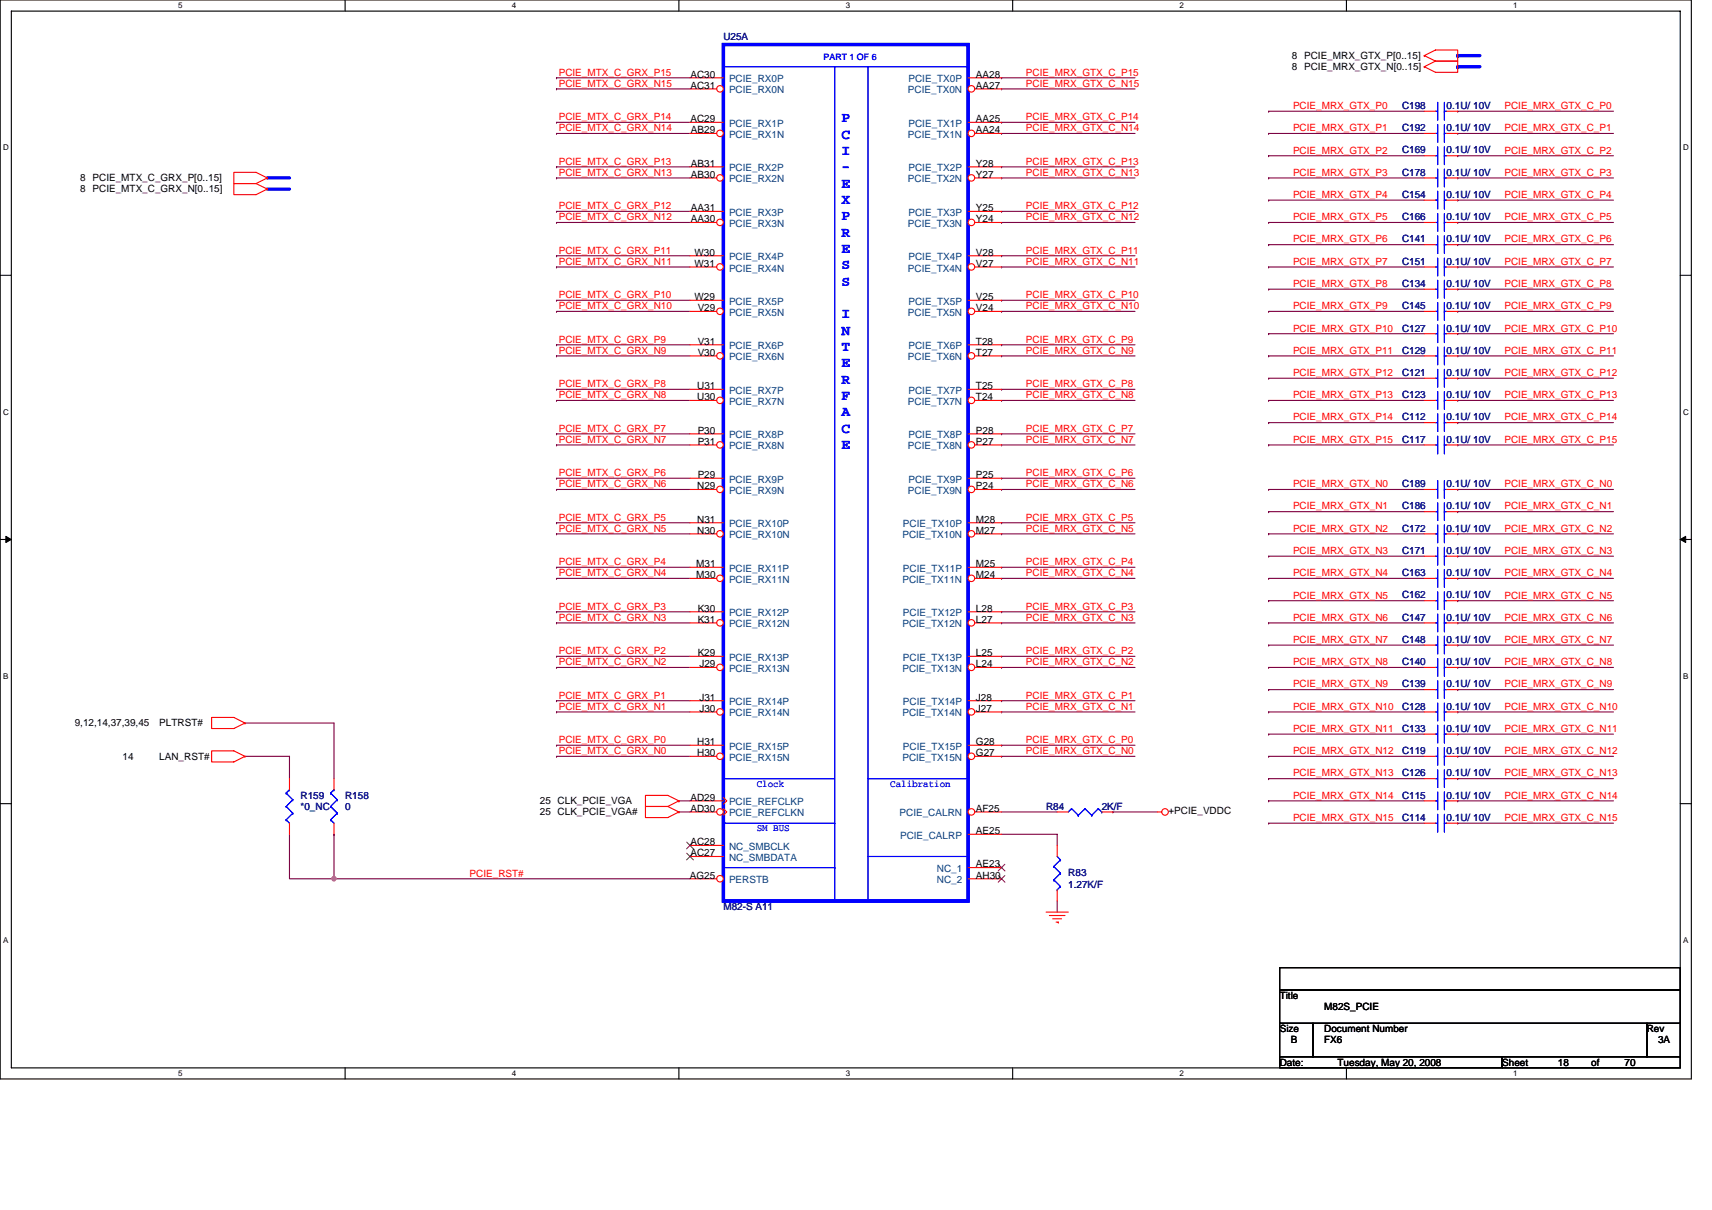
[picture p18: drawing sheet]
<svg xmlns="http://www.w3.org/2000/svg" width="297mm" height="210mm" viewBox="0 0 297 210" stroke-linecap="round" stroke-linejoin="round" font-family="sans-serif">
<defs><g id="words">
<g font-size="2.5" fill="#00f">
<text x="146" y="21.2">P</text>
<text x="146" y="24">C</text>
<text x="146" y="26.9">I</text>
<text x="146" y="29.7">-</text>
<text x="146" y="32.6">E</text>
<text x="146" y="35.4">X</text>
<text x="146" y="38.2">P</text>
<text x="146" y="41.1">R</text>
<text x="146" y="43.9">E</text>
<text x="146" y="46.7">S</text>
<text x="146" y="49.6">S</text>
<text x="146" y="55.2">I</text>
<text x="146" y="58.1">N</text>
<text x="146" y="60.9">T</text>
<text x="146" y="63.8">E</text>
<text x="146" y="66.6">R</text>
<text x="146" y="69.4">F</text>
<text x="146" y="72.3">A</text>
<text x="146" y="75.1">C</text>
<text x="146" y="77.9">E</text>
</g>
<g font-size="1.7" fill="#000080">
<text x="125.5" y="6.9">U25A</text>
<text x="243.3" y="18.9">C198</text>
<text x="243.3" y="22.8">C192</text>
<text x="251" y="18.9">0.1U/ 10V</text>
<text x="251" y="22.8">0.1U/ 10V</text>
<text x="243.3" y="26.6">C169</text>
<text x="251" y="26.6">0.1U/ 10V</text>
<text x="243.3" y="30.5">C178</text>
<text x="243.3" y="34.4">C154</text>
<text x="251" y="30.5">0.1U/ 10V</text>
<text x="251" y="34.4">0.1U/ 10V</text>
<text x="243.3" y="38.2">C166</text>
<text x="251" y="38.2">0.1U/ 10V</text>
<text x="243.3" y="42.1">C141</text>
<text x="243.3" y="45.9">C151</text>
<text x="251" y="42.1">0.1U/ 10V</text>
<text x="251" y="45.9">0.1U/ 10V</text>
<text x="243.3" y="49.8">C134</text>
<text x="243.3" y="53.7">C145</text>
<text x="251" y="49.8">0.1U/ 10V</text>
<text x="251" y="53.7">0.1U/ 10V</text>
<text x="243.3" y="57.5">C127</text>
<text x="251" y="57.5">0.1U/ 10V</text>
<text x="243.3" y="61.4">C129</text>
<text x="243.3" y="65.2">C121</text>
<text x="251" y="61.4">0.1U/ 10V</text>
<text x="251" y="65.2">0.1U/ 10V</text>
<text x="243.3" y="69.1">C123</text>
<text x="251" y="69.1">0.1U/ 10V</text>
<text x="243.3" y="73">C112</text>
<text x="243.3" y="76.8">C117</text>
<text x="251" y="73">0.1U/ 10V</text>
<text x="251" y="76.8">0.1U/ 10V</text>
<text x="243.3" y="84.5">C189</text>
<text x="243.3" y="88.4">C186</text>
<text x="251" y="84.5">0.1U/ 10V</text>
<text x="251" y="88.4">0.1U/ 10V</text>
<text x="243.3" y="92.3">C172</text>
<text x="251" y="92.3">0.1U/ 10V</text>
<text x="243.3" y="96.1">C171</text>
<text x="243.3" y="100">C163</text>
<text x="251" y="96.1">0.1U/ 10V</text>
<text x="251" y="100">0.1U/ 10V</text>
<text x="243.3" y="103.8">C162</text>
<text x="243.3" y="107.7">C147</text>
<text x="251" y="103.8">0.1U/ 10V</text>
<text x="251" y="107.7">0.1U/ 10V</text>
<text x="243.3" y="111.6">C148</text>
<text x="251" y="111.6">0.1U/ 10V</text>
<text x="243.3" y="115.4">C140</text>
<text x="243.3" y="119.3">C139</text>
<text x="251" y="115.4">0.1U/ 10V</text>
<text x="251" y="119.3">0.1U/ 10V</text>
<text x="243.3" y="123.1">C128</text>
<text x="251" y="123.1">0.1U/ 10V</text>
<text x="243.3" y="127">C133</text>
<text x="243.3" y="130.9">C119</text>
<text x="251" y="127">0.1U/ 10V</text>
<text x="251" y="130.9">0.1U/ 10V</text>
<text x="243.3" y="134.7">C126</text>
<text x="251" y="134.7">0.1U/ 10V</text>
<text x="52.2" y="138.6">R159</text>
<text x="52.2" y="140.5">*0_NC</text>
<text x="59.9" y="138.6">R158</text>
<text x="59.9" y="140.5">0</text>
<text x="181.5" y="140.5">R84</text>
<text x="191.2" y="140.5">2K/F</text>
<text x="243.3" y="138.6">C115</text>
<text x="243.3" y="142.5">C114</text>
<text x="251" y="138.6">0.1U/ 10V</text>
<text x="251" y="142.5">0.1U/ 10V</text>
<text x="185.4" y="152.1">R83</text>
<text x="185.4" y="154.1">1.27K/F</text>
<text x="125.5" y="157.9">M82-S A11</text>
</g>
<g font-size="1.7">
<text x="224.2" y="10.2">8 PCIE_MRX_GTX_P[0..15]</text>
<text x="119.8" y="13.5">AC30</text>
<text x="119.8" y="15.4">AC31</text>
<text x="169.3" y="13.5">AA28</text>
<text x="169.3" y="15.4">AA27</text>
<text x="224.2" y="12.1">8 PCIE_MRX_GTX_N[0..15]</text>
<text x="119.8" y="21.2">AC29</text>
<text x="119.9" y="23.1">AB29</text>
<text x="169.3" y="21.2">AA25</text>
<text x="169.3" y="23.1">AA24</text>
<text x="119.9" y="28.9">AB31</text>
<text x="169.3" y="28.9">Y28</text>
<text x="13.9" y="31.5">8 PCIE_MTX_C_GRX_P[0..15]</text>
<text x="13.9" y="33.4">8 PCIE_MTX_C_GRX_N[0..15]</text>
<text x="119.9" y="30.9">AB30</text>
<text x="169.3" y="30.9">Y27</text>
<text x="119.9" y="36.7">AA31</text>
<text x="119.9" y="38.6">AA30</text>
<text x="169.3" y="36.7">Y25</text>
<text x="169.3" y="38.6">Y24</text>
<text x="120.5" y="44.4">W30</text>
<text x="120.5" y="46.3">W31</text>
<text x="169.3" y="44.4">V28</text>
<text x="169.3" y="46.3">V27</text>
<text x="120.5" y="52.1">W29</text>
<text x="169.3" y="52.1">V25</text>
<text x="121" y="54">V29</text>
<text x="121" y="59.8">V31</text>
<text x="169.3" y="59.8">T28</text>
<text x="169.3" y="54">V24</text>
<text x="121" y="61.7">V30</text>
<text x="169.3" y="61.7">T27</text>
<text x="121" y="67.5">U31</text>
<text x="121" y="69.5">U30</text>
<text x="169.3" y="67.5">T25</text>
<text x="169.3" y="69.5">T24</text>
<text x="121" y="75.3">P30</text>
<text x="121" y="77.2">P31</text>
<text x="169.3" y="75.3">P28</text>
<text x="169.3" y="77.2">P27</text>
<text x="121" y="83">P29</text>
<text x="169.3" y="83">P25</text>
<text x="121" y="84.9">N29</text>
<text x="169.3" y="84.9">P24</text>
<text x="121" y="90.7">N31</text>
<text x="121" y="92.6">N30</text>
<text x="169.3" y="90.7">M28</text>
<text x="169.3" y="92.6">M27</text>
<text x="120.8" y="98.4">M31</text>
<text x="120.8" y="100.4">M30</text>
<text x="169.3" y="98.4">M25</text>
<text x="169.3" y="100.4">M24</text>
<text x="121" y="106.2">K30</text>
<text x="169.3" y="106.2">L28</text>
<text x="121" y="108.1">K31</text>
<text x="121" y="113.9">K29</text>
<text x="169.3" y="113.9">L25</text>
<text x="169.3" y="108.1">L27</text>
<text x="121.3" y="115.8">J29</text>
<text x="169.3" y="115.8">L24</text>
<text x="121.3" y="121.6">J31</text>
<text x="121.3" y="123.5">J30</text>
<text x="169.3" y="121.6">J28</text>
<text x="169.3" y="123.5">J27</text>
<text x="13" y="126">9,12,14,37,39,45</text>
<text x="21.3" y="131.8">14</text>
<text x="27.6" y="131.8">LAN_RST#</text>
<text x="27.6" y="126">PLTRST#</text>
<text x="121" y="129.3">H31</text>
<text x="121" y="131.2">H30</text>
<text x="169.3" y="129.3">G28</text>
<text x="169.3" y="131.2">G27</text>
<text x="93.7" y="139.6">25 CLK_PCIE_VGA</text>
<text x="93.7" y="141.5">25 CLK_PCIE_VGA#</text>
<text x="119.8" y="139">AD29</text>
<text x="119.8" y="140.9">AD30</text>
<text x="169.3" y="140.9">AF25</text>
<text x="202.7" y="141.3">+PCIE_VDDC</text>
<text x="119.8" y="146.7">AC28</text>
<text x="119.8" y="148.6">AC27</text>
<text x="169.3" y="144.8">AE25</text>
<text x="119.7" y="152.5">AG25</text>
<text x="169.3" y="150.5">AE23</text>
<text x="169.3" y="152.5">AH30</text>
<text x="222" y="173.4">Title</text>
<text x="222" y="179.1">Size</text>
<text x="229.8" y="179.1">Document Number</text>
<text x="229.8" y="175.3">M82S_PCIE</text>
<text x="285.7" y="179.1">Rev</text>
<text x="222" y="184.9">Date:</text>
<text x="224" y="181.1">B</text>
<text x="229.8" y="181.1">FX6</text>
<text x="232.1" y="184.9">Tuesday, May 20, 2008</text>
<text x="260.6" y="184.9">Sheet</text>
<text x="270.3" y="184.9">18</text>
<text x="276.1" y="184.9">of</text>
<text x="281.9" y="184.9">70</text>
<text x="287.7" y="181.1">3A</text>
</g>
<g font-size="1.7" fill="#f00">
<text x="96.9" y="13.1">PCIE_MTX_C_GRX_P15</text>
<text x="96.9" y="15">PCIE_MTX_C_GRX_N15</text>
<text x="178" y="15">PCIE_MRX_GTX_C_N15</text>
<text x="178" y="13.1">PCIE_MRX_GTX_C_P15</text>
<text x="96.9" y="20.8">PCIE_MTX_C_GRX_P14</text>
<text x="96.9" y="22.8">PCIE_MTX_C_GRX_N14</text>
<text x="178" y="20.8">PCIE_MRX_GTX_C_P14</text>
<text x="178" y="22.8">PCIE_MRX_GTX_C_N14</text>
<text x="224.3" y="18.9">PCIE_MRX_GTX_P0</text>
<text x="224.3" y="22.8">PCIE_MRX_GTX_P1</text>
<text x="261" y="22.8">PCIE_MRX_GTX_C_P1</text>
<text x="261" y="18.9">PCIE_MRX_GTX_C_P0</text>
<text x="96.9" y="28.6">PCIE_MTX_C_GRX_P13</text>
<text x="178" y="28.6">PCIE_MRX_GTX_C_P13</text>
<text x="224.3" y="26.6">PCIE_MRX_GTX_P2</text>
<text x="261" y="26.6">PCIE_MRX_GTX_C_P2</text>
<text x="96.9" y="30.5">PCIE_MTX_C_GRX_N13</text>
<text x="178" y="30.5">PCIE_MRX_GTX_C_N13</text>
<text x="224.3" y="30.5">PCIE_MRX_GTX_P3</text>
<text x="224.3" y="34.4">PCIE_MRX_GTX_P4</text>
<text x="261" y="30.5">PCIE_MRX_GTX_C_P3</text>
<text x="261" y="34.4">PCIE_MRX_GTX_C_P4</text>
<text x="96.9" y="36.3">PCIE_MTX_C_GRX_P12</text>
<text x="96.9" y="38.2">PCIE_MTX_C_GRX_N12</text>
<text x="178" y="38.2">PCIE_MRX_GTX_C_N12</text>
<text x="178" y="36.3">PCIE_MRX_GTX_C_P12</text>
<text x="224.3" y="38.2">PCIE_MRX_GTX_P5</text>
<text x="261" y="38.2">PCIE_MRX_GTX_C_P5</text>
<text x="96.9" y="44">PCIE_MTX_C_GRX_P11</text>
<text x="96.9" y="46">PCIE_MTX_C_GRX_N11</text>
<text x="178" y="46">PCIE_MRX_GTX_C_N11</text>
<text x="178" y="44">PCIE_MRX_GTX_C_P11</text>
<text x="224.3" y="46">PCIE_MRX_GTX_P7</text>
<text x="224.3" y="42.1">PCIE_MRX_GTX_P6</text>
<text x="261" y="46">PCIE_MRX_GTX_C_P7</text>
<text x="261" y="42.1">PCIE_MRX_GTX_C_P6</text>
<text x="96.9" y="51.7">PCIE_MTX_C_GRX_P10</text>
<text x="96.9" y="53.7">PCIE_MTX_C_GRX_N10</text>
<text x="178" y="53.7">PCIE_MRX_GTX_C_N10</text>
<text x="178" y="51.7">PCIE_MRX_GTX_C_P10</text>
<text x="224.3" y="49.8">PCIE_MRX_GTX_P8</text>
<text x="224.3" y="53.7">PCIE_MRX_GTX_P9</text>
<text x="261" y="53.7">PCIE_MRX_GTX_C_P9</text>
<text x="261" y="49.8">PCIE_MRX_GTX_C_P8</text>
<text x="96.9" y="59.5">PCIE_MTX_C_GRX_P9</text>
<text x="178" y="59.5">PCIE_MRX_GTX_C_P9</text>
<text x="224.3" y="57.5">PCIE_MRX_GTX_P10</text>
<text x="261" y="57.5">PCIE_MRX_GTX_C_P10</text>
<text x="96.9" y="61.4">PCIE_MTX_C_GRX_N9</text>
<text x="178" y="61.4">PCIE_MRX_GTX_C_N9</text>
<text x="224.3" y="61.4">PCIE_MRX_GTX_P11</text>
<text x="224.3" y="65.3">PCIE_MRX_GTX_P12</text>
<text x="261" y="61.4">PCIE_MRX_GTX_C_P11</text>
<text x="261" y="65.3">PCIE_MRX_GTX_C_P12</text>
<text x="96.9" y="67.2">PCIE_MTX_C_GRX_P8</text>
<text x="96.9" y="69.1">PCIE_MTX_C_GRX_N8</text>
<text x="178" y="67.2">PCIE_MRX_GTX_C_P8</text>
<text x="178" y="69.1">PCIE_MRX_GTX_C_N8</text>
<text x="224.3" y="69.1">PCIE_MRX_GTX_P13</text>
<text x="261" y="69.1">PCIE_MRX_GTX_C_P13</text>
<text x="96.9" y="74.9">PCIE_MTX_C_GRX_P7</text>
<text x="96.9" y="76.8">PCIE_MTX_C_GRX_N7</text>
<text x="178" y="74.9">PCIE_MRX_GTX_C_P7</text>
<text x="178" y="76.8">PCIE_MRX_GTX_C_N7</text>
<text x="224.3" y="76.8">PCIE_MRX_GTX_P15</text>
<text x="224.3" y="73">PCIE_MRX_GTX_P14</text>
<text x="261" y="76.8">PCIE_MRX_GTX_C_P15</text>
<text x="261" y="73">PCIE_MRX_GTX_C_P14</text>
<text x="96.9" y="82.6">PCIE_MTX_C_GRX_P6</text>
<text x="178" y="82.6">PCIE_MRX_GTX_C_P6</text>
<text x="96.9" y="84.6">PCIE_MTX_C_GRX_N6</text>
<text x="178" y="84.6">PCIE_MRX_GTX_C_N6</text>
<text x="224.3" y="84.6">PCIE_MRX_GTX_N0</text>
<text x="224.3" y="88.4">PCIE_MRX_GTX_N1</text>
<text x="261" y="84.6">PCIE_MRX_GTX_C_N0</text>
<text x="261" y="88.4">PCIE_MRX_GTX_C_N1</text>
<text x="96.9" y="90.3">PCIE_MTX_C_GRX_P5</text>
<text x="96.9" y="92.3">PCIE_MTX_C_GRX_N5</text>
<text x="178" y="92.3">PCIE_MRX_GTX_C_N5</text>
<text x="178" y="90.3">PCIE_MRX_GTX_C_P5</text>
<text x="224.3" y="92.3">PCIE_MRX_GTX_N2</text>
<text x="261" y="92.3">PCIE_MRX_GTX_C_N2</text>
<text x="96.9" y="98.1">PCIE_MTX_C_GRX_P4</text>
<text x="96.9" y="100">PCIE_MTX_C_GRX_N4</text>
<text x="178" y="100">PCIE_MRX_GTX_C_N4</text>
<text x="178" y="98.1">PCIE_MRX_GTX_C_P4</text>
<text x="224.3" y="96.1">PCIE_MRX_GTX_N3</text>
<text x="224.3" y="100">PCIE_MRX_GTX_N4</text>
<text x="261" y="100">PCIE_MRX_GTX_C_N4</text>
<text x="261" y="96.1">PCIE_MRX_GTX_C_N3</text>
<text x="96.9" y="105.8">PCIE_MTX_C_GRX_P3</text>
<text x="96.9" y="107.7">PCIE_MTX_C_GRX_N3</text>
<text x="178" y="107.7">PCIE_MRX_GTX_C_N3</text>
<text x="178" y="105.8">PCIE_MRX_GTX_C_P3</text>
<text x="224.3" y="103.9">PCIE_MRX_GTX_N5</text>
<text x="224.3" y="107.7">PCIE_MRX_GTX_N6</text>
<text x="261" y="103.9">PCIE_MRX_GTX_C_N5</text>
<text x="261" y="107.7">PCIE_MRX_GTX_C_N6</text>
<text x="96.9" y="113.5">PCIE_MTX_C_GRX_P2</text>
<text x="178" y="113.5">PCIE_MRX_GTX_C_P2</text>
<text x="224.3" y="111.6">PCIE_MRX_GTX_N7</text>
<text x="261" y="111.6">PCIE_MRX_GTX_C_N7</text>
<text x="96.9" y="115.4">PCIE_MTX_C_GRX_N2</text>
<text x="178" y="115.4">PCIE_MRX_GTX_C_N2</text>
<text x="224.3" y="119.3">PCIE_MRX_GTX_N9</text>
<text x="224.3" y="115.4">PCIE_MRX_GTX_N8</text>
<text x="261" y="119.3">PCIE_MRX_GTX_C_N9</text>
<text x="261" y="115.4">PCIE_MRX_GTX_C_N8</text>
<text x="96.9" y="121.2">PCIE_MTX_C_GRX_P1</text>
<text x="96.9" y="123.2">PCIE_MTX_C_GRX_N1</text>
<text x="178" y="123.2">PCIE_MRX_GTX_C_N1</text>
<text x="178" y="121.2">PCIE_MRX_GTX_C_P1</text>
<text x="224.3" y="123.2">PCIE_MRX_GTX_N10</text>
<text x="261" y="123.2">PCIE_MRX_GTX_C_N10</text>
<text x="96.9" y="128.9">PCIE_MTX_C_GRX_P0</text>
<text x="96.9" y="130.9">PCIE_MTX_C_GRX_N0</text>
<text x="178" y="130.9">PCIE_MRX_GTX_C_N0</text>
<text x="178" y="128.9">PCIE_MRX_GTX_C_P0</text>
<text x="224.3" y="127">PCIE_MRX_GTX_N11</text>
<text x="224.3" y="130.9">PCIE_MRX_GTX_N12</text>
<text x="261" y="130.9">PCIE_MRX_GTX_C_N12</text>
<text x="261" y="127">PCIE_MRX_GTX_C_N11</text>
<text x="224.3" y="134.7">PCIE_MRX_GTX_N13</text>
<text x="261" y="134.7">PCIE_MRX_GTX_C_N13</text>
<text x="224.3" y="138.6">PCIE_MRX_GTX_N14</text>
<text x="224.3" y="142.5">PCIE_MRX_GTX_N15</text>
<text x="261" y="142.5">PCIE_MRX_GTX_C_N15</text>
<text x="261" y="138.6">PCIE_MRX_GTX_C_N14</text>
<text x="81.5" y="152.1">PCIE_RST#</text>
</g>
<g font-size="1.7" fill="#004080">
<text x="126.5" y="14.3">PCIE_RX0P</text>
<text x="126.5" y="16.2">PCIE_RX0N</text>
<text x="157.5" y="16.2">PCIE_TX0N</text>
<text x="157.6" y="14.3">PCIE_TX0P</text>
<text x="126.5" y="22">PCIE_RX1P</text>
<text x="126.5" y="23.9">PCIE_RX1N</text>
<text x="157.5" y="23.9">PCIE_TX1N</text>
<text x="157.6" y="22">PCIE_TX1P</text>
<text x="126.5" y="29.7">PCIE_RX2P</text>
<text x="157.6" y="29.7">PCIE_TX2P</text>
<text x="126.5" y="31.7">PCIE_RX2N</text>
<text x="157.5" y="31.7">PCIE_TX2N</text>
<text x="126.5" y="37.5">PCIE_RX3P</text>
<text x="126.5" y="39.4">PCIE_RX3N</text>
<text x="157.5" y="39.4">PCIE_TX3N</text>
<text x="157.6" y="37.5">PCIE_TX3P</text>
<text x="126.5" y="45.2">PCIE_RX4P</text>
<text x="126.5" y="47.1">PCIE_RX4N</text>
<text x="157.5" y="47.1">PCIE_TX4N</text>
<text x="157.6" y="45.2">PCIE_TX4P</text>
<text x="126.5" y="52.9">PCIE_RX5P</text>
<text x="157.6" y="52.9">PCIE_TX5P</text>
<text x="126.5" y="54.8">PCIE_RX5N</text>
<text x="157.5" y="54.8">PCIE_TX5N</text>
<text x="126.5" y="60.6">PCIE_RX6P</text>
<text x="126.5" y="62.5">PCIE_RX6N</text>
<text x="157.5" y="62.5">PCIE_TX6N</text>
<text x="157.6" y="60.6">PCIE_TX6P</text>
<text x="126.5" y="68.3">PCIE_RX7P</text>
<text x="126.5" y="70.3">PCIE_RX7N</text>
<text x="157.5" y="70.3">PCIE_TX7N</text>
<text x="157.6" y="68.3">PCIE_TX7P</text>
<text x="126.5" y="76.1">PCIE_RX8P</text>
<text x="126.5" y="78">PCIE_RX8N</text>
<text x="157.5" y="78">PCIE_TX8N</text>
<text x="157.6" y="76.1">PCIE_TX8P</text>
<text x="126.5" y="83.8">PCIE_RX9P</text>
<text x="157.6" y="83.8">PCIE_TX9P</text>
<text x="126.5" y="85.7">PCIE_RX9N</text>
<text x="157.5" y="85.7">PCIE_TX9N</text>
<text x="126.5" y="91.5">PCIE_RX10P</text>
<text x="126.5" y="93.4">PCIE_RX10N</text>
<text x="156.6" y="93.4">PCIE_TX10N</text>
<text x="156.7" y="91.5">PCIE_TX10P</text>
<text x="126.5" y="99.2">PCIE_RX11P</text>
<text x="126.5" y="101.2">PCIE_RX11N</text>
<text x="156.6" y="101.2">PCIE_TX11N</text>
<text x="156.7" y="99.2">PCIE_TX11P</text>
<text x="126.5" y="107">PCIE_RX12P</text>
<text x="156.7" y="107">PCIE_TX12P</text>
<text x="126.5" y="108.9">PCIE_RX12N</text>
<text x="156.6" y="108.9">PCIE_TX12N</text>
<text x="126.5" y="114.7">PCIE_RX13P</text>
<text x="126.5" y="116.6">PCIE_RX13N</text>
<text x="156.6" y="116.6">PCIE_TX13N</text>
<text x="156.7" y="114.7">PCIE_TX13P</text>
<text x="126.5" y="122.4">PCIE_RX14P</text>
<text x="126.5" y="124.3">PCIE_RX14N</text>
<text x="156.6" y="124.3">PCIE_TX14N</text>
<text x="156.7" y="122.4">PCIE_TX14P</text>
<text x="126.5" y="130.1">PCIE_RX15P</text>
<text x="156.7" y="130.1">PCIE_TX15P</text>
<text x="126.5" y="132">PCIE_RX15N</text>
<text x="156.6" y="132">PCIE_TX15N</text>
<text x="126.5" y="139.8">PCIE_REFCLKP</text>
<text x="126.5" y="141.7">PCIE_REFCLKN</text>
<text x="156.1" y="141.7">PCIE_CALRN</text>
<text x="126.5" y="147.5">NC_SMBCLK</text>
<text x="126.5" y="149.4">NC_SMBDATA</text>
<text x="156.2" y="145.6">PCIE_CALRP</text>
<text x="126.5" y="153.3">PERSTB</text>
<text x="162.6" y="151.3">NC_1</text>
<text x="162.6" y="153.3">NC_2</text>
</g>
<g font-size="1.7" fill="#00f">
<text x="131.3" y="136.5">Clock</text>
<text x="154.5" y="136.5">Calibration</text>
<text x="131.3" y="144.2">SM BUS</text>
</g>
<text font-size="1.5" fill="#00f" x="142.9" y="10.4">PART 1 OF 6</text>
<g font-size="1.4">
<text x="30.9" y="1.5">5</text>
<text x="88.8" y="1.5">4</text>
<text x="146.7" y="1.5">3</text>
<text x="204.7" y="1.5">2</text>
<text x="262.6" y="1.5">1</text>
<text x=".5" y="26.1">D</text>
<text x="292" y="26.1">D</text>
<text x=".5" y="71.9">C</text>
<text x="292" y="71.9">C</text>
<text x=".5" y="117.8">B</text>
<text x="292" y="117.8">B</text>
<text x=".5" y="163.6">A</text>
<text x="292" y="163.6">A</text>
<text x="30.9" y="186.8">5</text>
<text x="88.8" y="186.8">4</text>
<text x="146.7" y="186.8">3</text>
<text x="204.7" y="186.8">2</text>
<text x="262.6" y="186.8">1</text>
</g>
</g></defs>
<path d="M0 0h293.5v187.2h-293.5zM2 1.9h289.5v183.4h-289.5z" fill="none" stroke="#000" stroke-width=".19"/>
<g fill="#fff">
<path d="M30.9 .2h.8v1.6h-.8z"/>
<path d="M30.9 185.5h.8v1.6h-.8z"/>
</g>
<path d="M59.9 0v1.9M59.9 185.3v1.9" fill="none" stroke="#000" stroke-width=".19"/>
<g fill="#fff">
<path d="M88.8 .2h.8v1.6h-.8z"/>
<path d="M88.8 185.5h.8v1.6h-.8z"/>
</g>
<path d="M117.8 0v1.9M117.8 185.3v1.9" fill="none" stroke="#000" stroke-width=".19"/>
<g fill="#fff">
<path d="M146.7 .2h.8v1.6h-.8z"/>
<path d="M146.7 185.5h.8v1.6h-.8z"/>
</g>
<path d="M175.7 0v1.9M175.7 185.3v1.9" fill="none" stroke="#000" stroke-width=".19"/>
<g fill="#fff">
<path d="M204.7 .2h.7v1.6h-.7z"/>
<path d="M204.7 185.5h.7v1.6h-.7z"/>
</g>
<path d="M233.6 0v1.9M233.6 185.3v1.9" fill="none" stroke="#000" stroke-width=".19"/>
<g fill="#fff">
<path d="M262.6 .2h.7v1.6h-.7z"/>
<path d="M262.6 185.5h.7v1.6h-.7z"/>
<path d="M.5 24.8h1v1.6h-1z"/>
<path d="M292 24.8h1v1.6h-1z"/>
<path d="M.5 70.7h1v1.5h-1z"/>
<path d="M292 70.7h1v1.5h-1z"/>
</g>
<path d="M0 47.8h2M291.5 47.8h2" fill="none" stroke="#000" stroke-width=".19"/>
<g fill="#fff">
<path d="M.5 116.5h.9v1.6h-.9z"/>
<path d="M292 116.5h.9v1.6h-.9z"/>
</g>
<path d="M0 93.6h2M291.5 93.6h2" fill="none" stroke="#000" stroke-width=".19"/>
<path d="M1 93.1l1 .5-1 .5zM291.5 93.6l1-.5v1z" fill="#000" stroke="#000" stroke-width=".17"/>
<g fill="#fff">
<path d="M.5 162.4h.9v1.5h-.9z"/>
<path d="M292 162.4h.9v1.5h-.9z"/>
</g>
<path d="M0 139.5h2M291.5 139.5h2M222 167.9h69.5v3.9h-69.5zM222 171.8h69.5v5.8h-69.5zM222 177.6h5.8v5.8h-5.8zM227.8 177.6h57.9v5.8h-57.9zM285.7 177.6h5.8v5.8h-5.8zM222 183.4h38.6v1.9h-38.6zM260.6 183.4h30.9v1.9h-30.9z" fill="none" stroke="#000" stroke-width=".19"/>
<g fill="none" stroke="#800040" stroke-width=".19">
<path d="M96.6 13.5h.1M96.6 15.4h.1M96.6 13.5h23.1M96.6 15.4h23.1M173.8 15.4h.1M173.8 13.5h.1M173.8 13.5h23.1M173.8 15.4h23.1M220.1 19.3h.1M220.1 19.3h27M252.9 19.3h.1M252.9 19.3h27"/>
<path d="M96.6 21.2h.1M96.6 29h.1M96.6 36.7h.1M96.6 23.2h.1M96.6 30.9h.1M96.6 38.6h.1M96.6 30.9h23.1M96.6 23.2h23.1M96.6 38.6h23.1M96.6 21.2h23.1M96.6 29h23.1M96.6 36.7h23.1"/>
<path d="M173.8 21.2h.1M173.8 23.2h.1M173.8 30.9h.1M173.8 38.6h.1M173.8 29h.1M173.8 36.7h.1M173.8 30.9h23.1M173.8 23.2h23.1M173.8 38.6h23.1M173.8 21.2h23.1M173.8 29h23.1M173.8 36.7h23.1"/>
<path d="M220.1 30.9h.1M220.1 34.7h.1M220.1 38.6h.1M220.1 23.2h.1M220.1 27h.1M220.1 30.9h27M220.1 34.7h27M220.1 23.2h27M220.1 38.6h27M220.1 27h27M252.9 23.2h.1M252.9 30.9h.1"/>
<path d="M252.9 27h.1M252.9 38.6h.1M252.9 34.7h.1M252.9 30.9h27M252.9 34.7h27M252.9 23.2h27M252.9 38.6h27M252.9 27h27M96.6 44.4h.1M96.6 52.1h.1M96.6 59.8h.1M96.6 46.3h.1"/>
<path d="M96.6 54h.1M96.6 46.3h23.1M96.6 54h23.1M96.6 44.4h23.1M96.6 52.1h23.1M96.6 59.8h23.1M173.8 59.8h.1M173.8 46.3h.1M173.8 54h.1M173.8 44.4h.1M173.8 52.1h.1M173.8 46.3h23.1"/>
<path d="M173.8 54h23.1M173.8 44.4h23.1M173.8 52.1h23.1M173.8 59.8h23.1M220.1 46.3h.1M220.1 50.2h.1M220.1 42.5h.1M220.1 54h.1M220.1 57.9h.1M220.1 46.3h27M220.1 50.2h27M220.1 42.5h27"/>
<path d="M220.1 54h27M220.1 57.9h27M252.9 54h.1M252.9 57.9h.1M252.9 50.2h.1M252.9 46.3h.1M252.9 42.5h.1M252.9 46.3h27M252.9 50.2h27M252.9 42.5h27M252.9 54h27M252.9 57.9h27"/>
<path d="M96.6 67.6h.1M96.6 75.3h.1M96.6 69.5h.1M96.6 77.2h.1M96.6 61.8h.1M96.6 61.8h23.1M96.6 69.5h23.1M96.6 77.2h23.1M96.6 67.6h23.1M96.6 75.3h23.1M173.8 67.6h.1M173.8 75.3h.1"/>
<path d="M173.8 69.5h.1M173.8 77.2h.1M173.8 61.8h.1M173.8 61.8h23.1M173.8 69.5h23.1M173.8 77.2h23.1M173.8 67.6h23.1M173.8 75.3h23.1M220.1 61.8h.1M220.1 65.6h.1M220.1 77.2h.1M220.1 69.5h.1"/>
<path d="M220.1 73.3h.1M220.1 61.8h27M220.1 69.5h27M220.1 77.2h27M220.1 73.3h27M220.1 65.6h27M252.9 61.8h.1M252.9 69.5h.1M252.9 77.2h.1M252.9 73.3h.1M252.9 65.6h.1M252.9 61.8h27"/>
<path d="M252.9 69.5h27M252.9 77.2h27M252.9 73.3h27M252.9 65.6h27M96.6 90.7h.1M96.6 98.4h.1M96.6 83h.1M96.6 92.6h.1M96.6 84.9h.1M96.6 84.9h23.1M96.6 92.6h23.1M96.6 90.7h23.1"/>
<path d="M96.6 98.4h23.1M96.6 83h23.1M173.8 92.6h.1M173.8 84.9h.1M173.8 90.7h.1M173.8 98.4h.1M173.8 83h.1M173.8 84.9h23.1M173.8 92.6h23.1M173.8 90.7h23.1M173.8 98.4h23.1M173.8 83h23.1"/>
<path d="M220.1 84.9h.1M220.1 88.8h.1M220.1 92.6h.1M220.1 96.5h.1M220.1 84.9h27M220.1 88.8h27M220.1 92.6h27M220.1 96.5h27M252.9 84.9h.1M252.9 88.8h.1M252.9 96.5h.1M252.9 92.6h.1"/>
<path d="M252.9 84.9h27M252.9 88.8h27M252.9 92.6h27M252.9 96.5h27M96.6 113.9h.1M96.6 106.2h.1M96.6 100.4h.1M96.6 115.8h.1M96.6 108.1h.1M96.6 108.1h23.1M96.6 100.4h23.1M96.6 115.8h23.1"/>
<path d="M96.6 113.9h23.1M96.6 106.2h23.1M173.8 100.4h.1M173.8 115.8h.1M173.8 108.1h.1M173.8 113.9h.1M173.8 106.2h.1M173.8 108.1h23.1M173.8 100.4h23.1M173.8 115.8h23.1M173.8 113.9h23.1M173.8 106.2h23.1"/>
<path d="M220.1 100.4h.1M220.1 104.2h.1M220.1 108.1h.1M220.1 112h.1M220.1 119.7h.1M220.1 115.8h.1M220.1 104.2h27M220.1 112h27M220.1 108.1h27M220.1 100.4h27M220.1 119.7h27M220.1 115.8h27"/>
<path d="M252.9 104.2h.1M252.9 112h.1M252.9 108.1h.1M252.9 100.4h.1M252.9 119.7h.1M252.9 115.8h.1M252.9 104.2h27M252.9 112h27M252.9 108.1h27M252.9 100.4h27M252.9 119.7h27M252.9 115.8h27"/>
<path d="M42.5 131.3h7.7M42.5 125.5h15.5v9.6M50.2 131.3h.1M50.2 131.3v3.8M96.6 121.6h.1M96.6 129.3h.1M96.6 123.5h.1M96.6 131.3h.1M96.6 123.5h23.1M96.6 131.3h23.1M96.6 121.6h23.1M96.6 129.3h23.1"/>
<path d="M117.8 139h.1M117.8 139h1.9M173.8 123.5h.1M173.8 131.3h.1M173.8 121.6h.1M173.8 129.3h.1M173.8 123.5h23.1M173.8 131.3h23.1M173.8 121.6h23.1M173.8 129.3h23.1M220.1 139h.1M220.1 123.5h.1"/>
<path d="M220.1 127.4h.1M220.1 131.3h.1M220.1 135.1h.1M220.1 139h27M220.1 123.5h27M220.1 127.4h27M220.1 131.3h27M220.1 135.1h27M252.9 135.1h.1M252.9 139h.1M252.9 131.3h.1M252.9 127.4h.1"/>
<path d="M252.9 123.5h.1M252.9 139h27M252.9 123.5h27M252.9 127.4h27M252.9 131.3h27M252.9 135.1h27M50.2 144.8v7.7h7.8M58 152.5h.1M58 144.8h.1M58 152.5h61.7M58 144.8v7.7M117.8 140.9h1.9"/>
<path d="M173.8 140.9h9.6M173.8 144.8h9.6v1.9M183.4 156.4v1.9M193.1 140.9h.1M193.1 140.9h7.7M220.1 142.9h.1M220.1 142.9h27M252.9 142.9h.1M252.9 142.9h27"/>
</g>
<path d="M125.5 7.7h42.5v148.7h-42.5zM252.9 9.7h.1M252.9 11.6h.1M252.9 9.7h3.9M252.9 11.6h3.9M46.4 30.9h3.8M46.4 32.8h3.8" fill="none" stroke="#00f" stroke-width=".57"/>
<circle cx="57.9" cy="152.5" r=".38" fill="#f0f" stroke="#f0f" stroke-width=".19"/>
<g fill="none" stroke="#f00" stroke-width=".19">
<path d="M168 13.5h5.8M247.1 9.7l2-1h3.8v1.9h-3.8M247.1 9.7h.1M247.1 11.6h.1M247.1 9.7l2 .9M249.1 10.6h3.8v2h-3.8l-2-1M249.1 10.6l-2 1M44.4 31.9h-3.8v1.9h3.8l2-1M44.4 31.9l2 .9M46.4 30.9l-2-1h-3.8v2h3.8M46.4 30.9h.1M46.4 32.8h.1"/>
<path d="M46.4 30.9l-2 1M247.1 27h2M247.1 30.9h2M247.1 38.6h2M247.1 34.7h2M251 27h1.9M251 30.9h1.9M251 38.6h1.9M251 34.7h1.9M247.1 50.2h2M247.1 54h2M247.1 57.9h2"/>
<path d="M251 50.2h1.9M251 54h1.9M251 57.9h1.9M247.1 61.8h2M247.1 69.5h2M251 61.8h1.9M251 69.5h1.9M247.1 104.2h2M247.1 108.1h2M247.1 112h2M247.1 115.8h2M247.1 119.7h2"/>
<path d="M251 104.2h1.9M251 108.1h1.9M251 112h1.9M251 115.8h1.9M251 119.7h1.9M36.7 130.3h3.9l1.9 1-1.9 .9h-3.9zM36.7 124.5h3.9l1.9 1-1.9 .9h-3.9zM42.5 131.3h.1M42.5 125.5h.1M115.9 140h-3.9v1.9h3.9l1.9-1M115.9 140l1.9 .9M117.8 139l-1.9-1h-3.9v2h3.9"/>
<path d="M117.8 139h.1M117.8 139l-1.9 1M247.1 135.1h2M247.1 139h2M251 135.1h1.9M251 139h1.9M117.8 140.9h.1M181.5 158.3h3.9M182.1 158.9h2.7M182.6 159.4h1.6M200.8 140.9h.8M183.2 160h.4"/>
<path d="M183.6 160h.1"/>
<circle cx="202.1" cy="140.9" r=".57"/>
</g>
<g fill="none" stroke="#00f" stroke-width=".19">
<path d="M125.5 11.6h42.5M144.8 11.6v144.8M150.6 11.6v144.8M168 11.6h.1M249.1 27h.3M249.1 30.9h.3M249.1 38.6h.3M249.1 34.7h.3M249.4 25.5v3.1M249.4 29.3v3.1M249.4 37.1v3.1M249.4 33.2v3.1"/>
<path d="M250.6 25.5v3.1M250.6 27h.1M250.6 29.3v3.1M250.6 30.9h.1M250.6 37.1v3.1M250.6 38.6h.1M250.6 33.2v3.1M250.6 34.7h.1M250.6 27h.4M250.6 30.9h.4M250.6 38.6h.4M250.6 34.7h.4"/>
<path d="M249.1 50.2h.3M249.1 54h.3M249.1 57.9h.3M249.4 48.6v3.1M249.4 52.5v3.1M249.4 56.4v3.1M250.6 48.6v3.1M250.6 50.2h.1M250.6 52.5v3.1M250.6 54h.1M250.6 56.4v3.1M250.6 57.9h.1"/>
<path d="M250.6 50.2h.4M250.6 54h.4M250.6 57.9h.4M249.1 61.8h.3M249.1 69.5h.3M249.4 60.2v3.1M249.4 67.9v3.1M250.6 60.2v3.1M250.6 61.8h.1M250.6 67.9v3.1M250.6 69.5h.1M250.6 61.8h.4"/>
<path d="M250.6 69.5h.4M249.1 104.2h.3M249.1 108.1h.3M249.1 112h.3M249.1 115.8h.3M249.1 119.7h.3M249.4 102.7v3.1M249.4 106.6v3M249.4 110.4v3.1M249.4 114.3v3.1M249.4 118.1v3.1M250.6 102.7v3.1"/>
<path d="M250.6 104.2h.1M250.6 106.6v3M250.6 108.1h.1M250.6 110.4v3.1M250.6 112h.1M250.6 114.3v3.1M250.6 115.8h.1M250.6 118.1v3.1M250.6 119.7h.1M250.6 104.2h.4M250.6 108.1h.4M250.6 112h.4"/>
<path d="M250.6 115.8h.4M250.6 119.7h.4M125.5 135.1h19.3M150.6 135.1h17.4M249.1 135.1h.3M249.1 139h.3M249.4 133.6v3.1M249.4 137.4v3.1M250.6 133.6v3.1M250.6 135.1h.1M250.6 137.4v3.1M250.6 139h.1"/>
<path d="M250.6 135.1h.4M250.6 139h.4M125.5 150.6h19.3M125.5 142.9h19.3M144.8 150.6h.1M144.8 142.9h.1M150.6 156.4h.1M150.6 148.6h17.4M168 148.6h.1"/>
</g>
<circle cx="168.6" cy="15.4" r=".57" fill="#fff" stroke="#f00" stroke-width=".19"/>
<path d="M169.1 15.4h4.7M168 21.2h5.8" fill="none" stroke="#f00" stroke-width=".19"/>
<circle cx="168.6" cy="23.1" r=".57" fill="#fff" stroke="#f00" stroke-width=".19"/>
<path d="M168 29h5.8M169.1 23.2h4.7" fill="none" stroke="#f00" stroke-width=".19"/>
<circle cx="168.6" cy="30.9" r=".57" fill="#fff" stroke="#f00" stroke-width=".19"/>
<path d="M168 36.7h5.8M169.1 30.9h4.7" fill="none" stroke="#f00" stroke-width=".19"/>
<circle cx="168.6" cy="38.6" r=".57" fill="#fff" stroke="#f00" stroke-width=".19"/>
<path d="M119.7 13.5h5.8M169.1 38.6h4.7" fill="none" stroke="#f00" stroke-width=".19"/>
<circle cx="124.9" cy="15.4" r=".57" fill="#fff" stroke="#f00" stroke-width=".19"/>
<path d="M119.7 15.4h4.7M119.7 21.2h5.8" fill="none" stroke="#f00" stroke-width=".19"/>
<circle cx="124.9" cy="23.1" r=".57" fill="#fff" stroke="#f00" stroke-width=".19"/>
<path d="M119.7 23.2h4.7M119.7 29h5.8" fill="none" stroke="#f00" stroke-width=".19"/>
<circle cx="124.9" cy="30.9" r=".57" fill="#fff" stroke="#f00" stroke-width=".19"/>
<path d="M119.7 30.9h4.7M119.7 36.7h5.8" fill="none" stroke="#f00" stroke-width=".19"/>
<circle cx="124.9" cy="38.6" r=".57" fill="#fff" stroke="#f00" stroke-width=".19"/>
<path d="M119.7 38.6h4.7M168 44.4h5.8" fill="none" stroke="#f00" stroke-width=".19"/>
<circle cx="168.6" cy="46.3" r=".57" fill="#fff" stroke="#f00" stroke-width=".19"/>
<path d="M168 52.1h5.8M169.1 46.3h4.7" fill="none" stroke="#f00" stroke-width=".19"/>
<circle cx="168.6" cy="54" r=".57" fill="#fff" stroke="#f00" stroke-width=".19"/>
<path d="M168 59.8h5.8M169.1 54h4.7" fill="none" stroke="#f00" stroke-width=".19"/>
<circle cx="168.6" cy="61.8" r=".57" fill="#fff" stroke="#f00" stroke-width=".19"/>
<path d="M168 67.6h5.8M169.1 61.8h4.7" fill="none" stroke="#f00" stroke-width=".19"/>
<circle cx="168.6" cy="69.5" r=".57" fill="#fff" stroke="#f00" stroke-width=".19"/>
<path d="M119.7 44.4h5.8M169.1 69.5h4.7" fill="none" stroke="#f00" stroke-width=".19"/>
<circle cx="124.9" cy="46.3" r=".57" fill="#fff" stroke="#f00" stroke-width=".19"/>
<path d="M119.7 46.3h4.7M119.7 52.1h5.8" fill="none" stroke="#f00" stroke-width=".19"/>
<circle cx="124.9" cy="54" r=".57" fill="#fff" stroke="#f00" stroke-width=".19"/>
<path d="M119.7 54h4.7M119.7 59.8h5.8" fill="none" stroke="#f00" stroke-width=".19"/>
<circle cx="124.9" cy="61.8" r=".57" fill="#fff" stroke="#f00" stroke-width=".19"/>
<path d="M119.7 61.8h4.7M119.7 67.6h5.8" fill="none" stroke="#f00" stroke-width=".19"/>
<circle cx="124.9" cy="69.5" r=".57" fill="#fff" stroke="#f00" stroke-width=".19"/>
<path d="M119.7 69.5h4.7M119.7 139h5.8M125.5 138.4l.6 .6-.6 .6M125.5 140.3l.6 .6-.6 .6" fill="none" stroke="#f00" stroke-width=".19"/>
<circle cx="124.9" cy="140.9" r=".57" fill="#fff" stroke="#f00" stroke-width=".19"/>
<path d="M119.7 140.9h4.7" fill="none" stroke="#f00" stroke-width=".19"/>
<circle cx="124.9" cy="152.5" r=".57" fill="#fff" stroke="#f00" stroke-width=".19"/>
<path d="M168 75.3h5.8M119.7 152.5h4.7" fill="none" stroke="#f00" stroke-width=".19"/>
<circle cx="168.6" cy="77.2" r=".57" fill="#fff" stroke="#f00" stroke-width=".19"/>
<path d="M169.1 77.2h4.7M168 83h5.8" fill="none" stroke="#f00" stroke-width=".19"/>
<circle cx="168.6" cy="84.9" r=".57" fill="#fff" stroke="#f00" stroke-width=".19"/>
<path d="M168 90.7h5.8M169.1 84.9h4.7" fill="none" stroke="#f00" stroke-width=".19"/>
<circle cx="168.6" cy="92.6" r=".57" fill="#fff" stroke="#f00" stroke-width=".19"/>
<path d="M168 98.4h5.8M169.1 92.6h4.7" fill="none" stroke="#f00" stroke-width=".19"/>
<circle cx="168.6" cy="100.4" r=".57" fill="#fff" stroke="#f00" stroke-width=".19"/>
<path d="M119.7 75.3h5.8M169.1 100.4h4.7" fill="none" stroke="#f00" stroke-width=".19"/>
<circle cx="124.9" cy="77.2" r=".57" fill="#fff" stroke="#f00" stroke-width=".19"/>
<path d="M119.7 77.2h4.7M119.7 83h5.8" fill="none" stroke="#f00" stroke-width=".19"/>
<circle cx="124.9" cy="84.9" r=".57" fill="#fff" stroke="#f00" stroke-width=".19"/>
<path d="M119.7 84.9h4.7M119.7 90.7h5.8" fill="none" stroke="#f00" stroke-width=".19"/>
<circle cx="124.9" cy="92.6" r=".57" fill="#fff" stroke="#f00" stroke-width=".19"/>
<path d="M119.7 92.6h4.7M119.7 98.4h5.8" fill="none" stroke="#f00" stroke-width=".19"/>
<circle cx="124.9" cy="100.4" r=".57" fill="#fff" stroke="#f00" stroke-width=".19"/>
<path d="M119.7 100.4h4.7M168 106.2h5.8" fill="none" stroke="#f00" stroke-width=".19"/>
<circle cx="168.6" cy="108.1" r=".57" fill="#fff" stroke="#f00" stroke-width=".19"/>
<path d="M168 113.9h5.8M169.1 108.1h4.7" fill="none" stroke="#f00" stroke-width=".19"/>
<circle cx="168.6" cy="115.8" r=".57" fill="#fff" stroke="#f00" stroke-width=".19"/>
<path d="M169.1 115.8h4.7M168 121.6h5.8" fill="none" stroke="#f00" stroke-width=".19"/>
<circle cx="168.6" cy="123.5" r=".57" fill="#fff" stroke="#f00" stroke-width=".19"/>
<path d="M168 129.3h5.8M169.1 123.5h4.7" fill="none" stroke="#f00" stroke-width=".19"/>
<circle cx="168.6" cy="131.2" r=".57" fill="#fff" stroke="#f00" stroke-width=".19"/>
<path d="M119.7 106.2h5.8M169.1 131.3h4.7" fill="none" stroke="#f00" stroke-width=".19"/>
<circle cx="124.9" cy="108.1" r=".57" fill="#fff" stroke="#f00" stroke-width=".19"/>
<path d="M119.7 108.1h4.7M119.7 113.9h5.8" fill="none" stroke="#f00" stroke-width=".19"/>
<circle cx="124.9" cy="115.8" r=".57" fill="#fff" stroke="#f00" stroke-width=".19"/>
<path d="M119.7 115.8h4.7M119.7 121.6h5.8" fill="none" stroke="#f00" stroke-width=".19"/>
<circle cx="124.9" cy="123.5" r=".57" fill="#fff" stroke="#f00" stroke-width=".19"/>
<path d="M119.7 123.5h4.7M119.7 129.3h5.8" fill="none" stroke="#f00" stroke-width=".19"/>
<circle cx="124.9" cy="131.2" r=".57" fill="#fff" stroke="#f00" stroke-width=".19"/>
<path d="M119.7 131.3h4.7" fill="none" stroke="#f00" stroke-width=".19"/>
<circle cx="168.6" cy="140.9" r=".57" fill="#fff" stroke="#f00" stroke-width=".19"/>
<g fill="none" stroke="#f00" stroke-width=".19">
<path d="M247.1 19.3h2M251 19.3h1.9M247.1 23.2h2M251 23.2h1.9M247.1 42.5h2M247.1 46.3h2M251 42.5h1.9M251 46.3h1.9M247.1 65.6h2M247.1 73.3h2M247.1 77.2h2M251 65.6h1.9"/>
<path d="M251 73.3h1.9M251 77.2h1.9M247.1 84.9h2M247.1 88.8h2M247.1 92.6h2M247.1 96.5h2M251 84.9h1.9M251 88.8h1.9M251 92.6h1.9M251 96.5h1.9M247.1 100.4h2M251 100.4h1.9"/>
<path d="M50.2 135.1v2M58 135.1v2M247.1 123.5h2M247.1 127.4h2M247.1 131.3h2M251 123.5h1.9M251 127.4h1.9M251 131.3h1.9M50.2 142.9v1.9M58 142.9v1.9M119.7 146.7h5.8M119.7 148.6h5.8"/>
<path d="M168 144.8h5.8M168 150.6h5.8M168 152.5h5.8M169.1 140.9h4.7M183.4 140.9h2M183.4 146.7v1.9M183.4 154.4v2M191.2 140.9h1.9M247.1 142.9h2M251 142.9h1.9"/>
</g>
<path d="M119.1 146.1l1.2 1.2M119.1 148.1l1.2 1.1M120.3 146.1l-1.2 1.2M120.3 148.1l-1.2 1.1M173.2 150l1.2 1.2M173.2 151.9l1.2 1.2M174.3 150l-1.1 1.2M174.3 151.9l-1.1 1.2" fill="none" stroke="#804000" stroke-width=".17"/>
<g fill="none" stroke="#00f" stroke-width=".19">
<path d="M249.1 19.3h.3M249.4 17.8v3M250.6 17.8v3M250.6 19.3h.1M250.6 19.3h.4M249.1 23.2h.3M249.4 21.6v3.1M250.6 21.6v3.1M250.6 23.2h.1M250.6 23.2h.4M249.1 42.5h.3M249.1 46.3h.3"/>
<path d="M249.4 40.9v3.1M249.4 44.8v3.1M250.6 40.9v3.1M250.6 42.5h.1M250.6 44.8v3.1M250.6 46.3h.1M250.6 42.5h.4M250.6 46.3h.4M249.1 65.6h.3M249.1 73.3h.3M249.1 77.2h.3M249.4 64.1v3.1"/>
<path d="M249.4 71.8v3.1M249.4 75.7v3.1M250.6 64.1v3.1M250.6 65.6h.1M250.6 71.8v3.1M250.6 73.3h.1M250.6 75.7v3.1M250.6 77.2h.1M250.6 65.6h.4M250.6 73.3h.4M250.6 77.2h.4M249.1 84.9h.3"/>
<path d="M249.1 88.8h.3M249.1 92.6h.3M249.1 96.5h.3M249.4 83.4v3.1M249.4 87.2v3.1M249.4 91.1v3.1M249.4 95v3.1M249.4 98.8v3.1M250.6 83.4v3.1M250.6 84.9h.1M250.6 87.2v3.1M250.6 88.8h.1"/>
<path d="M250.6 91.1v3.1M250.6 92.6h.1M250.6 95v3.1M250.6 96.5h.1M250.6 98.8v3.1M250.6 84.9h.4M250.6 88.8h.4M250.6 92.6h.4M250.6 96.5h.4M249.1 100.4h.3M250.6 100.4h.1M250.6 100.4h.4"/>
<path d="M49.7 140h.1M49.7 137.6h.1M49.7 140l1.1 1.1M49.7 137.6l1.1 1.2M50.2 137.1h.1M50.2 137.1l-.5 .5M50.8 138.8h.1M50.8 138.8l-1.1 1.2M57.4 140h.1M57.4 137.6h.1M57.4 140l1.1 1.1M57.4 137.6l1.1 1.2"/>
<path d="M58 137.1h.1M58 137.1l-.6 .5M58.5 138.8h.1M58.5 138.8l-1.1 1.2M249.1 123.5h.3M249.1 127.4h.3M249.1 131.3h.3M249.4 122v3.1M249.4 125.9v3M249.4 129.7v3.1M250.6 122v3.1M250.6 123.5h.1"/>
<path d="M250.6 125.9v3M250.6 127.4h.1M250.6 129.7v3.1M250.6 131.3h.1M250.6 123.5h.4M250.6 127.4h.4M250.6 131.3h.4M49.7 142.3h.1M49.7 142.3l.5 .6M50.8 141.1h.1M50.8 141.1l-1.1 1.2M57.4 142.3h.1"/>
<path d="M57.4 142.3l.6 .6M58.5 141.1h.1M58.5 141.1l-1.1 1.2M182.8 150.4h.1M182.8 152.7h.1M182.8 150.4l1.2 1.1M182.8 152.7l1.2 1.1M183.4 154.4h.1M183.4 148.6l.6 .6M184 149.2h.1M184 151.5h.1M184 153.8h.1"/>
<path d="M184 149.2l-1.2 1.2M184 151.5l-1.2 1.2M184 153.8l-.6 .6M185.9 140.3h.1M185.9 140.3l-.5 .6M185.9 140.3l1.2 1.2M187.1 141.5h.1M188.3 140.3h.1M188.3 140.3l-1.2 1.2M188.3 140.3l1.1 1.2M189.4 141.5h.1M190.6 140.3h.1"/>
<path d="M190.6 140.3l-1.2 1.2M190.6 140.3l.6 .6M191.2 140.9h.1M249.1 142.9h.3M249.4 141.3v3.1M250.6 141.3v3.1M250.6 142.9h.1M250.6 142.9h.4"/>
</g>
<circle cx="57.9" cy="152.5" r=".38" fill="#f0f" stroke="#f0f" stroke-width=".19"/>
<use href="#words"/>
</svg>
